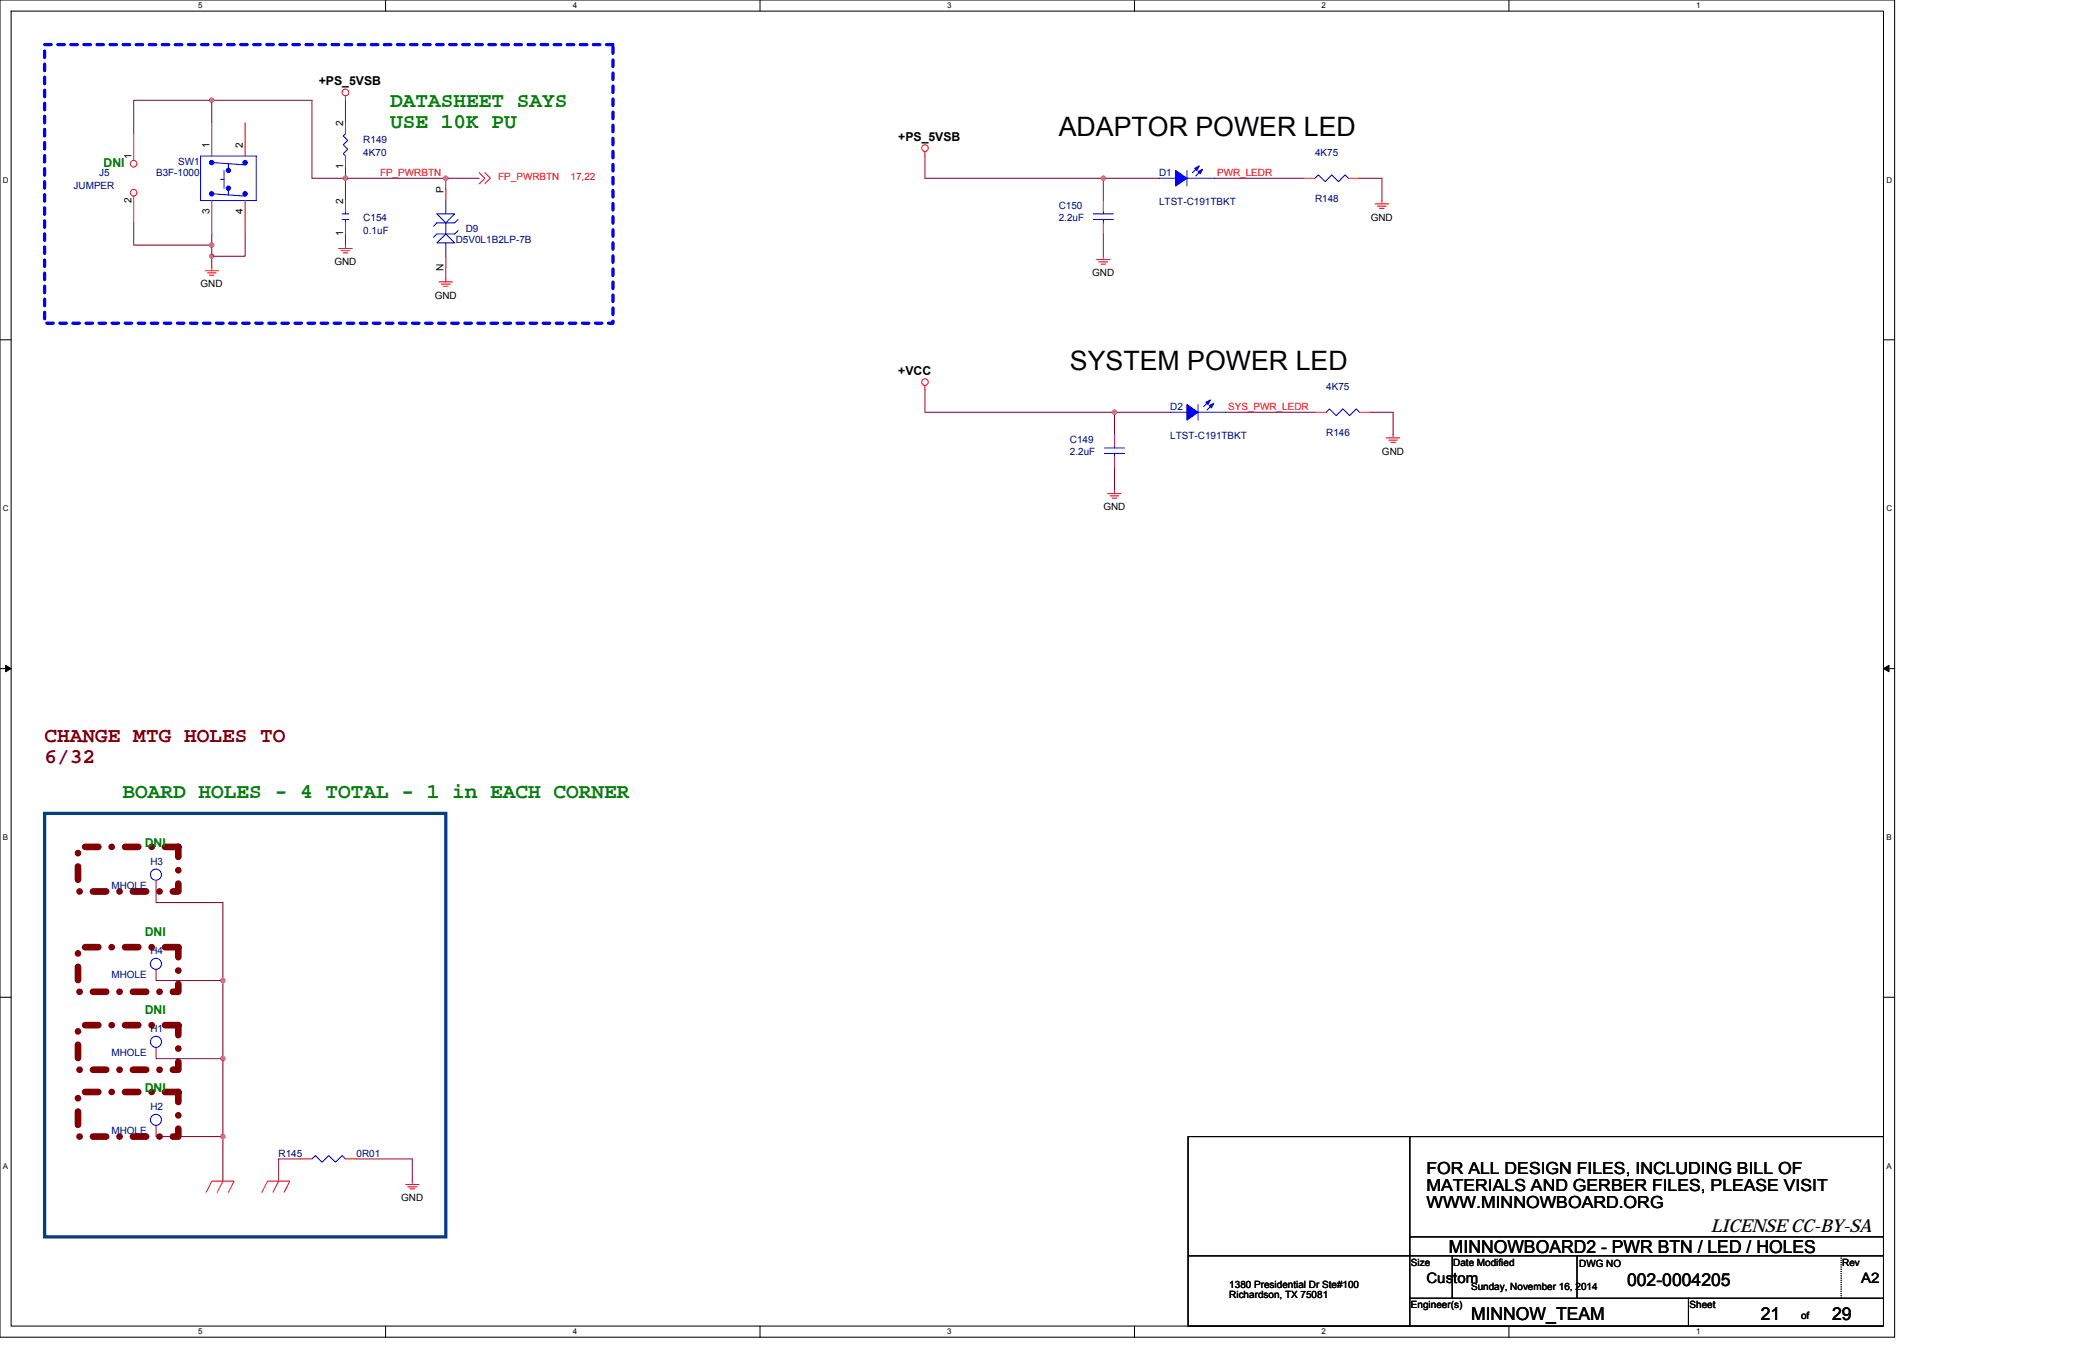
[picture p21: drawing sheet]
<svg xmlns="http://www.w3.org/2000/svg" width="432mm" height="279mm" viewBox="0 0 432 279" stroke-linecap="round" stroke-linejoin="round" font-family="sans-serif">
<defs><g id="words">
<g font-size="5.5">
<text x="219.6" y="28.1">ADAPTOR POWER LED</text>
<text x="221.9" y="76.7">SYSTEM POWER LED</text>
</g>
<g font-size="4.4" fill="#008000">
<text x="80.9" y="22.1">DATASHEET SAYS</text>
<text x="80.9" y="26.5">USE 10K PU</text>
<text x="25.4" y="165.5">BOARD HOLES - 4 TOTAL - 1 in EACH CORNER</text>
</g>
<g font-size="4.4" fill="#800000">
<text x="9.3" y="153.9">CHANGE MTG HOLES TO</text>
<text x="9.3" y="158.3">6/32</text>
</g>
<g font-size="3.7">
<text x="354.8" y="255.6">LICENSE CC-BY-SA</text>
<text x="300.5" y="259.9">MINNOWBOARD2 - PWR BTN / LED / HOLES</text>
<text x="337.5" y="266.8">002-0004205</text>
<text x="305.1" y="273.7">MINNOW_TEAM</text>
<text x="365.2" y="273.7">21</text>
<text x="380" y="273.7">29</text>
</g>
<g font-size="3.5">
<text x="295.8" y="243.5">FOR ALL DESIGN FILES, INCLUDING BILL OF</text>
<text x="295.8" y="247">MATERIALS AND GERBER FILES, PLEASE VISIT</text>
<text x="295.8" y="250.6">WWW.MINNOWBOARD.ORG</text>
</g>
<g font-size="3">
<text x="295.8" y="266.2">Custom</text>
<text x="386" y="266.2">A2</text>
</g>
<g font-size="2.5">
<text x="66.1" y="17.6">+PS_5VSB</text>
<text x="186.3" y="29.2">+PS_5VSB</text>
<text x="186.3" y="77.7">+VCC</text>
</g>
<g font-size="2.5" fill="#008000">
<text x="21.5" y="34.7">DNI</text>
<text x="30" y="175.7">DNI</text>
<text x="30" y="194.2">DNI</text>
<text x="30" y="210.4">DNI</text>
<text x="30" y="226.6">DNI</text>
</g>
<g font-size="2.1">
<text x="71.2" y="26.1" transform="rotate(-90 71.2 26.1)">2</text>
<text x="27.2" y="33.1" transform="rotate(-90 27.2 33.1)">1</text>
<text x="43.4" y="30.8" transform="rotate(-90 43.4 30.8)">1</text>
<text x="50.4" y="30.8" transform="rotate(-90 50.4 30.8)">2</text>
<text x="71.2" y="35.1" transform="rotate(-90 71.2 35.1)">1</text>
<text x="92" y="40" transform="rotate(-90 92 40)">P</text>
<text x="27.2" y="42.1" transform="rotate(-90 27.2 42.1)">2</text>
<text x="43.4" y="44.4" transform="rotate(-90 43.4 44.4)">3</text>
<text x="50.4" y="44.4" transform="rotate(-90 50.4 44.4)">4</text>
<text x="71.2" y="42.3" transform="rotate(-90 71.2 42.3)">2</text>
<text x="284.3" y="45.8">GND</text>
<text x="71.2" y="49" transform="rotate(-90 71.2 49)">1</text>
<text x="41.6" y="59.6">GND</text>
<text x="69.3" y="55">GND</text>
<text x="92" y="56.3" transform="rotate(-90 92 56.3)">N</text>
<text x="226.5" y="57.3">GND</text>
<text x="90.1" y="61.9">GND</text>
<text x="286.6" y="94.3">GND</text>
<text x="228.8" y="105.9">GND</text>
<text x="83.2" y="249.2">GND</text>
<text x="292.6" y="262.6">Size</text>
<text x="301.4" y="262.6">Date Modified</text>
<text x="327.5" y="262.8">DWG NO</text>
<text x="382.1" y="262.6">Rev</text>
<text x="255" y="267.2">1380 Presidential Dr Ste#100</text>
<text x="255" y="269.3">Richardson, TX 75081</text>
<text x="305.1" y="267.7">Sunday, November 16, 2014</text>
<text x="292.6" y="271.4">Engineer(s)</text>
<text x="350.4" y="271.4">Sheet</text>
<text x="373.5" y="273.7">of</text>
</g>
<g font-size="2.1" fill="#000080">
<text x="75.4" y="29.6">R149</text>
<text x="37" y="34.2">SW1</text>
<text x="75.4" y="32.3">4K70</text>
<text x="272.7" y="32.3">4K75</text>
<text x="15.3" y="39.3">JUMPER</text>
<text x="20.6" y="36.5">J5</text>
<text x="32.4" y="36.5">B3F-1000</text>
<text x="240.4" y="36.5">D1</text>
<text x="272.7" y="41.8">R148</text>
<text x="75.4" y="45.8">C154</text>
<text x="219.6" y="43.4">C150</text>
<text x="219.6" y="45.8">2.2uF</text>
<text x="240.4" y="42.5">LTST-C191TBKT</text>
<text x="75.4" y="48.5">0.1uF</text>
<text x="94.5" y="50.4">D5V0L1B2LP-7B</text>
<text x="96.6" y="48.1">D9</text>
<text x="275.1" y="80.9">4K75</text>
<text x="242.7" y="85">D2</text>
<text x="221.9" y="92">C149</text>
<text x="221.9" y="94.3">2.2uF</text>
<text x="242.7" y="91.1">LTST-C191TBKT</text>
<text x="275.1" y="90.4">R146</text>
<text x="31.2" y="179.3">H3</text>
<text x="23.1" y="184.4">MHOLE</text>
<text x="31.2" y="197.8">H4</text>
<text x="23.1" y="202.9">MHOLE</text>
<text x="31.2" y="214">H1</text>
<text x="23.1" y="219.1">MHOLE</text>
<text x="31.2" y="230.2">H2</text>
<text x="23.1" y="235.3">MHOLE</text>
<text x="57.8" y="239.9">R145</text>
<text x="74" y="239.9">0R01</text>
</g>
<g font-size="2.1" fill="#f00">
<text x="78.8" y="36.4">FP_PWRBTN</text>
<text x="103.3" y="37.4">FP_PWRBTN</text>
<text x="118.3" y="37.4">17,22</text>
<text x="252.4" y="36.4">PWR_LEDR</text>
<text x="254.7" y="84.9">SYS_PWR_LEDR</text>
</g>
<g font-size="1.6">
<text x="41.1" y="1.7">5</text>
<text x="118.8" y="1.7">4</text>
<text x="196.4" y="1.7">3</text>
<text x="274.1" y="1.7">2</text>
<text x="351.8" y="1.7">1</text>
<text x=".6" y="37.9">D</text>
<text x="391.2" y="37.9">D</text>
<text x=".6" y="106">C</text>
<text x="391.2" y="106">C</text>
<text x=".6" y="174.2">B</text>
<text x="391.2" y="174.2">B</text>
<text x=".6" y="242.4">A</text>
<text x="391.2" y="242.4">A</text>
<text x="41.1" y="276.8">5</text>
<text x="118.8" y="276.8">4</text>
<text x="196.4" y="276.8">3</text>
<text x="274.1" y="276.8">2</text>
<text x="351.8" y="276.8">1</text>
</g>
</g></defs>
<path d="M0 0h392.9v277.4h-392.9zM2.3 2.3h388.3v272.8h-388.3z" fill="none" stroke="#000" stroke-width=".21"/>
<g fill="#fff">
<path d="M41.1 .3h.9v1.8h-.9z"/>
<path d="M41.1 275.3h.9v1.9h-.9z"/>
</g>
<path d="M80 0v2.3M80 275.1v2.3" fill="none" stroke="#000" stroke-width=".21"/>
<g fill="#fff">
<path d="M118.8 .3h.9v1.8h-.9z"/>
<path d="M118.8 275.3h.9v1.9h-.9z"/>
</g>
<path d="M157.6 0v2.3M157.6 275.1v2.3" fill="none" stroke="#000" stroke-width=".21"/>
<g fill="#fff">
<path d="M196.4 .3h1v1.8h-1z"/>
<path d="M196.4 275.3h1v1.9h-1z"/>
</g>
<path d="M235.3 0v2.3M235.3 275.1v2.3" fill="none" stroke="#000" stroke-width=".21"/>
<g fill="#fff">
<path d="M274.1 .3h.9v1.8h-.9z"/>
<path d="M274.1 275.3h.9v1.9h-.9z"/>
</g>
<path d="M312.9 0v2.3M312.9 275.1v2.3" fill="none" stroke="#000" stroke-width=".21"/>
<g fill="#fff">
<path d="M351.8 .3h.9v1.8h-.9z"/>
<path d="M351.8 275.3h.9v1.9h-.9z"/>
<path d="M.6 36.4h1.2v1.8h-1.2z"/>
<path d="M391.2 36.4h1.2v1.8h-1.2z"/>
<path d="M.6 104.6h1.2v1.8h-1.2z"/>
<path d="M391.2 104.6h1.2v1.8h-1.2z"/>
</g>
<path d="M0 70.5h2.3M390.6 70.5h2.3" fill="none" stroke="#000" stroke-width=".21"/>
<g fill="#fff">
<path d="M.6 172.8h1.1v1.8h-1.1z"/>
<path d="M391.2 172.8h1.1v1.8h-1.1z"/>
</g>
<path d="M0 138.7h2.3M390.6 138.7h2.3" fill="none" stroke="#000" stroke-width=".21"/>
<path d="M1.2 138l1.1 .7-1.1 .6zM390.6 138.7l1.2-.7v1.3z" fill="#000" stroke="#000" stroke-width=".21"/>
<g fill="#fff">
<path d="M.6 240.9h1.1v1.9h-1.1z"/>
<path d="M391.2 240.9h1.1v1.9h-1.1z"/>
</g>
<path d="M0 206.9h2.3M390.6 206.9h2.3M246.4 235.8h144.2v39.3h-144.2zM292.4 235.8v39.3M292.4 256.6h98.2M246.6 260.5h144M292.4 269.3h98.2M301.2 260.5v8.8M327.1 260.5v8.8M350.2 269.3v5.8" fill="none" stroke="#000" stroke-width=".21"/>
<path d="M9.2 9.2h117.9v57.8h-117.9z" fill="none" stroke="#00f" stroke-width=".68" stroke-dasharray="1.4 1.4"/>
<path d="M9.2 168.7h83.3v87.9h-83.3z" fill="none" stroke="#004080" stroke-width=".68"/>
<path d="M16.2 175.7h20.8v9.2h-20.8zM16.2 196.5h20.8v9.2h-20.8zM16.2 212.6h20.8v9.3h-20.8zM16.2 226.5h20.8v9.3h-20.8z" fill="none" stroke="#800000" stroke-width="1.4" stroke-dasharray="2.8 2.8 0 2.8"/>
<g fill="none" stroke="#800040" stroke-width=".21">
<path d="M43.9 20.8v4.6M43.9 20.8h20.8v16.2h27.8v2.3M43.9 20.8h-16.2v6.9M71.6 34.7v6.9M71.6 20.8v4.6M92.5 37h6.9M191.8 32.4v4.6h37v4.6M228.8 37h11.6M251.9 37h18.5M282 37h4.6v4.6M27.7 46.2v4.6h16.2M43.9 48.5v2.3"/>
<path d="M43.9 53.1v2.4M50.8 48.5v4.6h-6.9v-2.3M71.6 48.5v2.3M92.5 55.5v2.3M228.8 48.5v4.6M191.8 80.9v4.6h39.3M231.1 97.1v4.6M231.1 85.5v4.6M231.1 85.5h11.6M254.3 85.5h18.4M284.3 85.5h4.6v4.6M32.4 182.6v4.6h13.8v16.2"/>
<path d="M32.4 201.1v2.3h13.8M32.4 217.3v2.3h13.8M46.2 203.4v16.2M46.2 219.6v16.2M32.4 233.4v2.4h13.8M46.2 235.8v9.2M62.4 240.4h-4.6v4.6M74 240.4h11.5v4.6"/>
</g>
<g fill="#f0f" stroke="#f0f" stroke-width=".21">
<circle cx="71.6" cy="37" r=".46"/>
<circle cx="43.9" cy="53.1" r=".45"/>
<circle cx="43.9" cy="20.8" r=".45"/>
<circle cx="92.4" cy="37" r=".46"/>
<circle cx="228.8" cy="37" r=".45"/>
<circle cx="231.1" cy="85.5" r=".46"/>
<circle cx="43.9" cy="50.8" r=".45"/>
<circle cx="46.2" cy="235.7" r=".46"/>
<circle cx="46.2" cy="219.6" r=".46"/>
<circle cx="46.2" cy="203.4" r=".45"/>
</g>
<g fill="none" stroke="#f00" stroke-width=".21">
<path d="M71.6 19.9v.9M99.4 35.8l1.1 1.2-1.1 1.1M100.5 35.8l1.2 1.2-1.2 1.1M191.8 31.4v1M240.4 37h.1M251.9 37h.1M42.5 56.2h2.8M43 56.6h1.8M43.5 57.1h.9M43.9 55.5v.7M70.3 51.5h2.7M70.7 52h1.9"/>
<path d="M71.2 52.5h.9M71.6 50.8v.7M91.1 58.5h2.7M91.5 58.9h1.9M92 59.4h.9M92.5 57.8v.7M227.4 53.8h2.8M227.9 54.3h1.8M228.4 54.8h.9M228.8 53.1v.7M228.8 41.6v2.3M228.8 46.2v2.3"/>
<path d="M285.2 42.3h2.8M285.7 42.8h1.8M286.2 43.2h.9M286.6 41.6v.7M191.8 80v.9M231.1 90.1v2.4M231.1 94.8v2.3M287.5 90.8h2.8M288 91.3h1.8M288.5 91.8h.9M288.9 90.1v.7M229.7 102.4h2.8"/>
<path d="M230.2 102.8h1.9M230.7 103.3h.9M231.1 101.7v.7M32.4 182.6h.1M32.4 233.4h.1M42.8 247.3l1.1-2.3h4.6l-1.1 2.3M46.2 245l-1.1 2.3M54.3 247.3l1.2-2.3h4.6l-1.2 2.3M57.8 245l-1.2 2.3M84.1 245.7h2.8M84.6 246.2h1.8M85 246.6h1"/>
<path d="M85.5 245v.7"/>
<circle cx="71.6" cy="19.2" r=".69"/>
<circle cx="191.8" cy="30.7" r=".68"/>
<circle cx="191.8" cy="79.3" r=".68"/>
</g>
<path d="M381.8 260.5v8.8M381.8 269.3h.1" fill="none" stroke="#000" stroke-width=".21" stroke-dasharray="0 .4"/>
<g fill="none" stroke="#00f" stroke-width=".21">
<path d="M240.4 37h5.8M245 37h6.9M246.2 35.4v3.2M248.7 34.4l-1.4 1.4M249.4 35.1l-1.4 1.4M226.7 45.5h4.2M226.7 44.4h4.2M228.8 43.9v.5M228.8 45.5v.7M229.1 94.1h4.1M229.1 92.9h4.1M231.1 92.5v.4"/>
<path d="M231.1 94.1v.7"/>
<circle cx="32.3" cy="181.4" r="1.15"/>
<circle cx="32.3" cy="232.3" r="1.14"/>
</g>
<g fill="#00f" stroke="#00f" stroke-width=".21">
<path d="M248.5 35.6l.9-.5-.5 .9z" fill-rule="evenodd"/>
<path d="M247.8 34.9l.9-.5-.5 1z" fill-rule="evenodd"/>
<path d="M243.8 35.4l2.4 1.6-2.4 1.6z" fill-rule="evenodd"/>
</g>
<circle cx="27.7" cy="34" r=".69" fill="#fff" stroke="#f00" stroke-width=".21"/>
<path d="M27.7 27.7v5.6" fill="none" stroke="#f00" stroke-width=".21"/>
<circle cx="27.7" cy="40" r=".69" fill="#fff" stroke="#f00" stroke-width=".21"/>
<g fill="none" stroke="#f00" stroke-width=".21">
<path d="M43.9 25.4v7M50.8 25.4v7M71.6 32.4v2.3M71.6 25.4v2.3M92.5 39.3v2.3M270.4 37h2.3M279.7 37h2.3M27.7 40.7v5.5M43.9 41.6v6.9M50.8 41.6v6.9M71.6 46.2v2.3M71.6 41.6v2.3"/>
<path d="M92.5 53.1v2.4M242.7 85.5h.1M254.3 85.5h.1M272.7 85.5h2.4M282 85.5h2.3M32.4 217.3h.1M32.4 201.1h.1M62.4 240.4h2.3M71.6 240.4h2.4"/>
</g>
<g fill="none" stroke="#00f" stroke-width=".21">
<path d="M41.6 32.4h11.5v9.2h-11.5zM44.4 33.7l6.4 .5M45.8 37.2h.7M46.5 35.4v3.7M47.4 34v1.1M47.4 39.3v1.1M71.6 27.7l-.4 .5 .9 .9-.9 .9 .9 1-.9 .9 .4 .5M272.7 37l.7-.7 1.4 1.4 1.4-1.4 1.4 1.4 1.4-1.4 .7 .7M44.4 40.2l6.4 .5M71 44.4h1.3M71 45.5h1.3M71.6 45.5v.7"/>
<path d="M71.6 43.9v.5M90.6 44.4h3.7l-1.8 1.8zM92.5 50.4v2.7M92.5 46.2v2.3l1.8 1.9h-3.7l1.9-1.9M92.5 41.6v2.8M95 47.8l-.7 .7h-3.7l-.7 .7M95 45.5l-.7 .7h-3.7l-.7 .7M242.7 85.5h5.8M247.3 85.5h7M248.5 83.9v3.2M251 83l-1.4 1.4M251.7 83.7l-1.4 1.3"/>
<path d="M275.1 85.5l.6-.7 1.4 1.4 1.4-1.4 1.4 1.4 1.4-1.4 .7 .7M64.7 240.4l.7-.7 1.4 1.4 1.4-1.4 1.4 1.4 1.4-1.4 .6 .7"/>
<circle cx="32.3" cy="199.9" r="1.14"/>
<circle cx="32.3" cy="216.1" r="1.15"/>
</g>
<g fill="#00f" stroke="#00f" stroke-width=".21">
<path d="M250.8 84.1l.9-.4-.5 .9z" fill-rule="evenodd"/>
<path d="M250.1 83.4l.9-.4-.5 .9z" fill-rule="evenodd"/>
<path d="M246.2 83.9l2.3 1.6-2.3 1.6z" fill-rule="evenodd"/>
<circle cx="43.9" cy="33.7" r=".45"/>
<circle cx="50.8" cy="33.7" r=".46"/>
<circle cx="50.8" cy="40.2" r=".46"/>
<circle cx="43.9" cy="40.2" r=".45"/>
<circle cx="47.4" cy="39" r=".45"/>
<circle cx="47.4" cy="35.3" r=".45"/>
</g>
<g fill="#f0f" stroke="#f0f" stroke-width=".21">
<circle cx="71.6" cy="37" r=".46"/>
<circle cx="43.9" cy="53.1" r=".45"/>
<circle cx="43.9" cy="20.8" r=".45"/>
<circle cx="92.4" cy="37" r=".46"/>
<circle cx="228.8" cy="37" r=".45"/>
<circle cx="231.1" cy="85.5" r=".46"/>
<circle cx="43.9" cy="50.8" r=".45"/>
<circle cx="46.2" cy="235.7" r=".46"/>
<circle cx="46.2" cy="219.6" r=".46"/>
<circle cx="46.2" cy="203.4" r=".45"/>
</g>
<use href="#words"/>
</svg>
